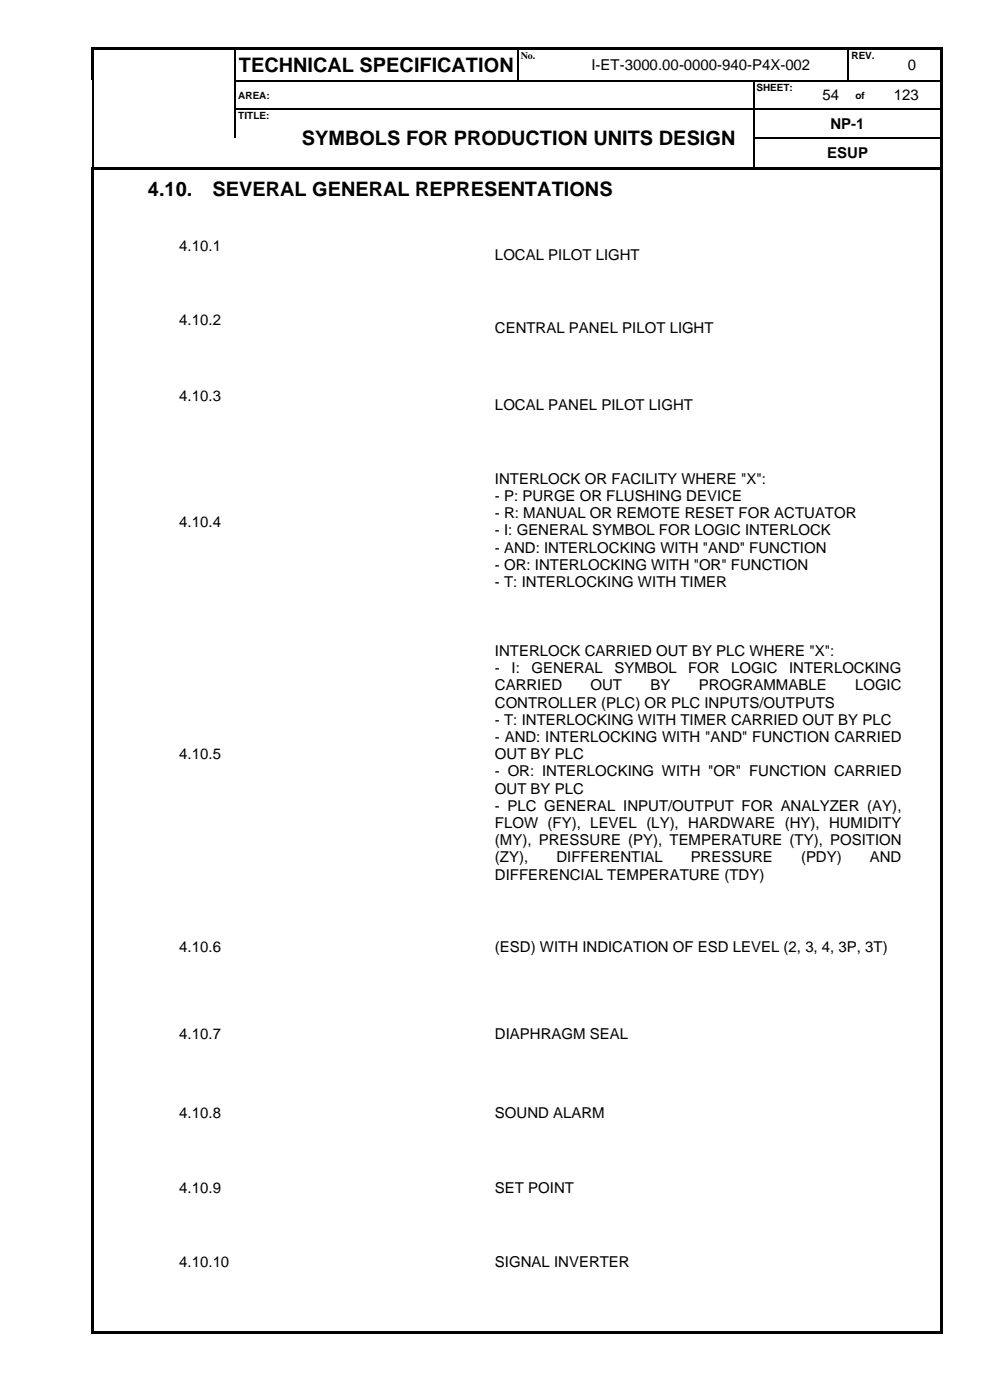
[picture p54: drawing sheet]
<svg xmlns="http://www.w3.org/2000/svg" width="210mm" height="297mm" viewBox="0 0 210 297" stroke-linecap="round" stroke-linejoin="round" font-family="sans-serif">
<defs><g id="words">
<g font-size="4.2">
<text x="50.6" y="15.3">TECHNICAL SPECIFICATION</text>
<text x="64" y="30.9">SYMBOLS FOR PRODUCTION UNITS DESIGN</text>
<text x="31.4" y="41.5">4.10.</text>
<text x="45" y="41.5">SEVERAL GENERAL REPRESENTATIONS</text>
</g>
<g font-size="3.2">
<text x="125.5" y="14.9">I-ET-3000.00-0000-940-P4X-002</text>
<text x="192.6" y="14.9">0</text>
<text x="174.5" y="21.3">54</text>
<text x="189.6" y="21.3">123</text>
<text x="176.2" y="27.3">NP-1</text>
<text x="175.5" y="33.6">ESUP</text>
<text x="38" y="53.3">4.10.1</text>
<text x="105" y="55.1">LOCAL PILOT LIGHT</text>
<text x="38" y="68.9">4.10.2</text>
<text x="105" y="70.7">CENTRAL PANEL PILOT LIGHT</text>
<text x="38" y="85.2">4.10.3</text>
<text x="105" y="87">LOCAL PANEL PILOT LIGHT</text>
<text x="105" y="102.7">INTERLOCK OR FACILITY WHERE &quot;X&quot;:</text>
<text x="105" y="106.3">- P: PURGE OR FLUSHING DEVICE</text>
<text x="38" y="111.8">4.10.4</text>
<text x="105" y="110">- R: MANUAL OR REMOTE RESET FOR ACTUATOR</text>
<text x="105" y="113.6">- I: GENERAL SYMBOL FOR LOGIC INTERLOCK</text>
<text x="105" y="117.3">- AND: INTERLOCKING WITH &quot;AND&quot; FUNCTION</text>
<text x="105" y="120.9">- OR: INTERLOCKING WITH &quot;OR&quot; FUNCTION</text>
<text x="105" y="124.6">- T: INTERLOCKING WITH TIMER</text>
<text x="105" y="139.2">INTERLOCK CARRIED OUT BY PLC WHERE &quot;X&quot;:</text>
<text x="105" y="142.8">-</text>
<text x="108.5" y="142.8">I:</text>
<text x="112.7" y="142.8">GENERAL</text>
<text x="130.3" y="142.8">SYMBOL</text>
<text x="146" y="142.8">FOR</text>
<text x="155.1" y="142.8">LOGIC</text>
<text x="167.4" y="142.8">INTERLOCKING</text>
<text x="105" y="146.4">CARRIED</text>
<text x="125.3" y="146.4">OUT</text>
<text x="138" y="146.4">BY</text>
<text x="148.2" y="146.4">PROGRAMMABLE</text>
<text x="181.4" y="146.4">LOGIC</text>
<text x="105" y="150.1">CONTROLLER (PLC) OR PLC INPUTS/OUTPUTS</text>
<text x="105" y="153.8">- T: INTERLOCKING WITH TIMER CARRIED OUT BY PLC</text>
<text x="38" y="161.1">4.10.5</text>
<text x="105" y="157.4">- AND: INTERLOCKING WITH &quot;AND&quot; FUNCTION CARRIED</text>
<text x="105" y="161.1">OUT BY PLC</text>
<text x="105" y="164.7">- OR: INTERLOCKING WITH &quot;OR&quot; FUNCTION CARRIED</text>
<text x="105" y="168.4">OUT BY PLC</text>
<text x="105" y="172">- PLC GENERAL INPUT/OUTPUT FOR ANALYZER (AY),</text>
<text x="105" y="175.7">FLOW (FY), LEVEL (LY), HARDWARE (HY), HUMIDITY</text>
<text x="105" y="179.3">(MY), PRESSURE (PY), TEMPERATURE (TY), POSITION</text>
<text x="105" y="183">(ZY),</text>
<text x="118" y="183">DIFFERENTIAL</text>
<text x="146.5" y="183">PRESSURE</text>
<text x="169.9" y="183">(PDY)</text>
<text x="184.5" y="183">AND</text>
<text x="105" y="186.6">DIFFERENCIAL TEMPERATURE (TDY)</text>
<text x="38" y="201.9">4.10.6</text>
<text x="105" y="201.9">(ESD) WITH INDICATION OF ESD LEVEL (2, 3, 4, 3P, 3T)</text>
<text x="38" y="220.4">4.10.7</text>
<text x="105" y="220.4">DIAPHRAGM SEAL</text>
<text x="38" y="237.2">4.10.8</text>
<text x="105" y="237.2">SOUND ALARM</text>
<text x="38" y="253.1">4.10.9</text>
<text x="105" y="253.1">SET POINT</text>
<text x="38" y="268.8">4.10.10</text>
<text x="105" y="268.8">SIGNAL INVERTER</text>
</g>
<g font-size="2.1">
<text x="110.5" y="12.5">No.</text>
<text x="180.6" y="12.5">REV.</text>
<text x="50.6" y="20.9">AREA:</text>
<text x="160.5" y="19.3">SHEET:</text>
<text x="181.5" y="20.9">of</text>
<text x="50.6" y="25.2">TITLE:</text>
</g>
</g></defs>
<g fill="#000">
<path d="M19.3 10h.6v.5h-.6z" fill-rule="evenodd"/>
<path d="M19.3 10h.6v.5h-.6z" fill-rule="evenodd"/>
<path d="M19.3 10.5h.6v6.5h-.6z" fill-rule="evenodd"/>
<path d="M19.6 17h.3v.3h-.3z" fill-rule="evenodd"/>
<path d="M19.9 10h29.9v.5h-29.9z" fill-rule="evenodd"/>
<path d="M49.8 10.5h.2z" fill-rule="evenodd"/>
<path d="M49.8 10h.5v.5h-.5z" fill-rule="evenodd"/>
<path d="M49.8 17h.2v.3h-.2z" fill-rule="evenodd"/>
<path d="M50.3 10h59.5v.5h-59.5z" fill-rule="evenodd"/>
<path d="M109.8 10.5h.3z" fill-rule="evenodd"/>
<path d="M109.8 10h.5v.5h-.5z" fill-rule="evenodd"/>
<path d="M109.8 17h.3v.3h-.3z" fill-rule="evenodd"/>
<path d="M110.3 10h7.2v.5h-7.2z" fill-rule="evenodd"/>
<path d="M117.5 10h.5v.5h-.5z" fill-rule="evenodd"/>
<path d="M117.5 17h.2v.3h-.2z" fill-rule="evenodd"/>
<path d="M118 10h61.9v.5h-61.9z" fill-rule="evenodd"/>
<path d="M159.8 17h.3v.3h-.3z" fill-rule="evenodd"/>
<path d="M172.5 17h.3v.3h-.3z" fill-rule="evenodd"/>
<path d="M179.9 10.5h.2z" fill-rule="evenodd"/>
<path d="M179.9 10h.5v.5h-.5z" fill-rule="evenodd"/>
<path d="M179.9 17h.2v.3h-.2z" fill-rule="evenodd"/>
<path d="M180.1 17h.3v.3h-.3z" fill-rule="evenodd"/>
<path d="M180.4 10h7.1v.5h-7.1z" fill-rule="evenodd"/>
<path d="M185 17h.2v.3h-.2z" fill-rule="evenodd"/>
<path d="M187.5 10h.5v.5h-.5z" fill-rule="evenodd"/>
<path d="M187.5 17h.2v.3h-.2z" fill-rule="evenodd"/>
<path d="M188 10h11.6v.5h-11.6z" fill-rule="evenodd"/>
<path d="M199.6 10h.5v.5h-.5z" fill-rule="evenodd"/>
<path d="M199.6 10h.5v.5h-.5z" fill-rule="evenodd"/>
<path d="M199.6 10.5h.5v6.5h-.5z" fill-rule="evenodd"/>
<path d="M199.6 17h.5v.3h-.5z" fill-rule="evenodd"/>
<path d="M19.5 35.4h.5v.6h-.5z" fill-rule="evenodd"/>
<path d="M19.5 35.4h.5v.5h-.5z" fill-rule="evenodd"/>
<path d="M19.6 23h.3v.2h-.3z" fill-rule="evenodd"/>
<path d="M19.6 29.2h.3v.3h-.3z" fill-rule="evenodd"/>
<path d="M20 35.4h.5v.5h-.5z" fill-rule="evenodd"/>
<path d="M20.5 35.4h29.4v.5h-29.4z" fill-rule="evenodd"/>
<path d="M49.8 23h.2v.2h-.2z" fill-rule="evenodd"/>
<path d="M49.9 35.4h.5v.5h-.5z" fill-rule="evenodd"/>
<path d="M50.4 35.4h9.8v.5h-9.8z" fill-rule="evenodd"/>
<path d="M60.2 23h.3v.2h-.3z" fill-rule="evenodd"/>
<path d="M60.2 35.4h.6v.5h-.6z" fill-rule="evenodd"/>
<path d="M60.8 35.4h99v.5h-99z" fill-rule="evenodd"/>
<path d="M159.8 23h.3v.2h-.3z" fill-rule="evenodd"/>
<path d="M159.8 29.2h.3v.3h-.3z" fill-rule="evenodd"/>
<path d="M159.8 35.4h.6v.5h-.6z" fill-rule="evenodd"/>
<path d="M160.4 35.4h39.2v.5h-39.2z" fill-rule="evenodd"/>
<path d="M172.5 23h.3v.2h-.3z" fill-rule="evenodd"/>
<path d="M180 23h.2v.2h-.2z" fill-rule="evenodd"/>
<path d="M185 23h.2v.2h-.2z" fill-rule="evenodd"/>
<path d="M199.6 17.3h.5v5.7h-.5z" fill-rule="evenodd"/>
<path d="M199.6 23h.5v.2h-.5z" fill-rule="evenodd"/>
<path d="M199.6 23.2h.5v6h-.5z" fill-rule="evenodd"/>
<path d="M199.6 29.2h.5v.3h-.5z" fill-rule="evenodd"/>
<path d="M199.6 29.5h.5v5.9h-.5z" fill-rule="evenodd"/>
<path d="M199.6 35.4h.5v.6h-.5z" fill-rule="evenodd"/>
<path d="M19.5 36h.5v246.5h-.5z" fill-rule="evenodd"/>
<path d="M19.5 282.5h.5v.5h-.5z" fill-rule="evenodd"/>
<path d="M19.5 282.5h.5v.5h-.5z" fill-rule="evenodd"/>
<path d="M20 282.5h179.6v.5h-179.6z" fill-rule="evenodd"/>
<path d="M199.6 36h.5v246.5h-.5z" fill-rule="evenodd"/>
<path d="M199.6 282.5h.5v.5h-.5z" fill-rule="evenodd"/>
<path d="M199.6 282.5h.5v.5h-.5z" fill-rule="evenodd"/>
</g>
<g fill="none" stroke="#000" stroke-width=".25">
<path d="M19.7 17.3v5.7M49.9 10.5v6.5M49.9 17.3v5.7M50 17.1h59.8M110 10.5v6.5M110.1 17.1h7.4M117.7 17.1h42.1M160 17.3v5.7M160.1 17.1h12.4M172.8 17.1h7.1M180 10.5v6.5M180.4 17.1h4.6"/>
<path d="M185.2 17.1h2.3M187.7 17.1h11.9M19.7 23.2v6M19.7 29.5v5.9M49.9 23.2v6M50 23.1h10.2M60.5 23.1h99.3M160 23.2v6M160 29.5v5.9M160.1 23.1h12.4M160.1 29.3h39.5M172.8 23.1h7.2"/>
<path d="M180.2 23.1h4.8M185.2 23.1h14.4"/>
</g>
<use href="#words"/>
</svg>
